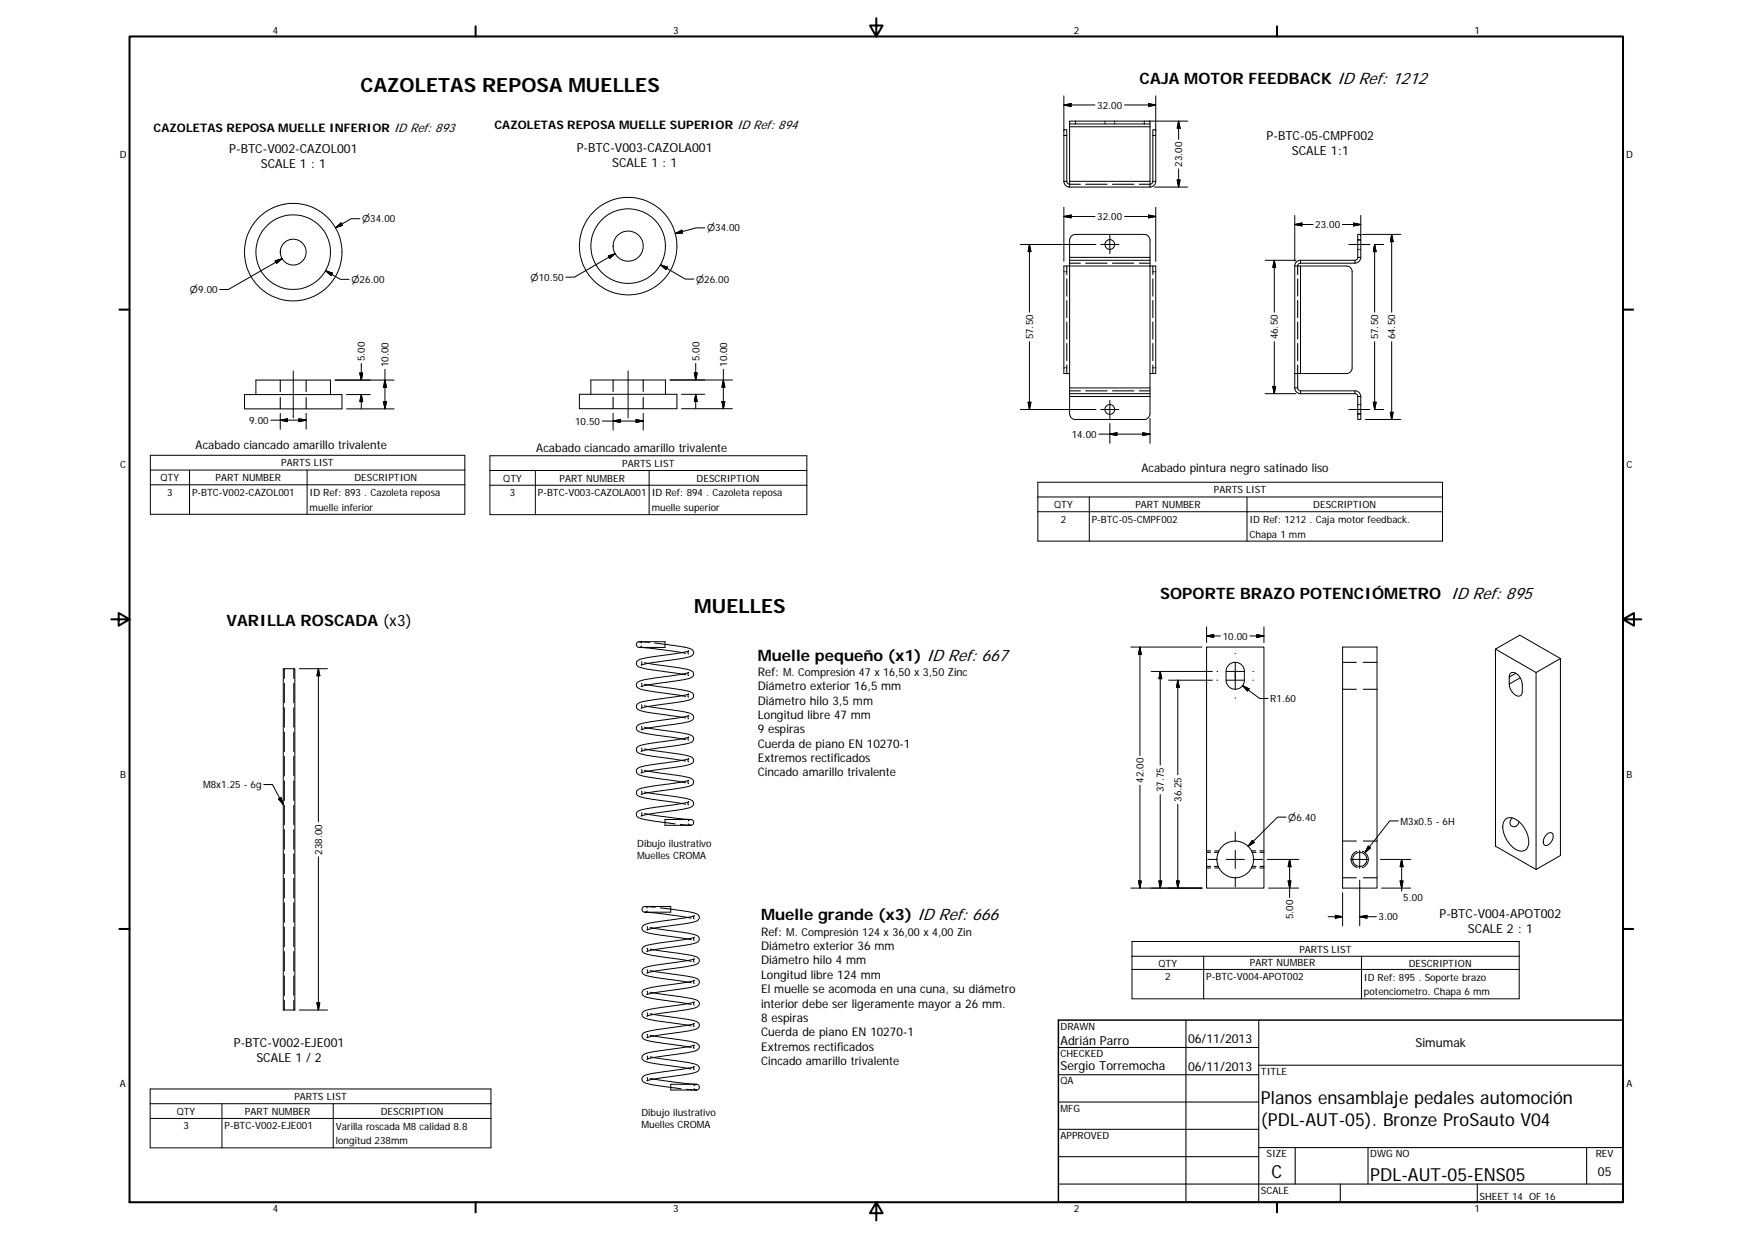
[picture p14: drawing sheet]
<svg xmlns="http://www.w3.org/2000/svg" width="420mm" height="297mm" viewBox="0 0 420 297" stroke-linecap="round" stroke-linejoin="round" font-family="sans-serif">
<defs><g id="words">
<g font-size="4.7">
<text x="86.5" y="22">CAZOLETAS REPOSA MUELLES</text>
<text x="166.5" y="146.9">MUELLES</text>
</g>
<g font-size="4.3">
<text x="302.4" y="264.7">Planos ensamblaje pedales automoción</text>
<text x="302.4" y="269.9">(PDL-AUT-05). Bronze ProSauto V04</text>
<text x="304.9" y="282.4">C</text>
<text x="328.6" y="283.3">PDL-AUT-05-ENS05</text>
</g>
<g font-size="3.8">
<text x="273.3" y="20.2">CAJA MOTOR FEEDBACK ID Ref: 1212</text>
<text x="278.2" y="143.5">SOPORTE BRAZO POTENCIÓMETRO ID Ref: 895</text>
<text x="54.3" y="150">VARILLA ROSCADA (x3)</text>
<text x="181.7" y="158.4">Muelle pequeño (x1) ID Ref: 667</text>
<text x="182.5" y="220.6">Muelle grande (x3) ID Ref: 666</text>
</g>
<g font-size="3">
<text x="303.8" y="33.6">P-BTC-05-CMPF002</text>
<text x="55" y="36.7">P-BTC-V002-CAZOL001</text>
<text x="62.5" y="40.2">SCALE 1 : 1</text>
<text x="138.3" y="36.5">P-BTC-V003-CAZOLA001</text>
<text x="146.8" y="40.1">SCALE 1 : 1</text>
<text x="309.8" y="37.2">SCALE 1:1</text>
<text x="345.2" y="220.1">P-BTC-V004-APOT002</text>
<text x="352" y="223.7">SCALE 2 : 1</text>
<text x="56.1" y="251.1">P-BTC-V002-EJE001</text>
<text x="254.3" y="250.5">Adrián Parro</text>
<text x="284.9" y="250.1">06/11/2013</text>
<text x="339.5" y="251.1">Simumak</text>
<text x="61.5" y="254.7">SCALE 1 / 2</text>
<text x="254.3" y="256.5">Sergio Torremocha</text>
<text x="284.9" y="256.6">06/11/2013</text>
<text x="383.2" y="281.9">05</text>
</g>
<g font-size="2.9">
<text x="181.7" y="165.4">Diámetro exterior 16,5 mm</text>
<text x="181.7" y="168.9">Diámetro hilo 3,5 mm</text>
<text x="181.7" y="172.4">Longitud libre 47 mm</text>
<text x="181.7" y="175.8">9 espiras</text>
<text x="181.7" y="179.3">Cuerda de piano EN 10270-1</text>
<text x="181.7" y="182.7">Extremos rectificados</text>
<text x="182.5" y="227.8">Diámetro exterior 36 mm</text>
<text x="182.5" y="231.2">Diámetro hilo 4 mm</text>
<text x="182.5" y="234.6">Longitud libre 124 mm</text>
<text x="182.5" y="238.1">El muelle se acomoda en una cuna, su diámetro</text>
<text x="182.5" y="241.6">interior debe ser ligeramente mayor a 26 mm.</text>
<text x="182.5" y="245">8 espiras</text>
<text x="182.5" y="248.5">Cuerda de piano EN 10270-1</text>
<text x="182.5" y="251.9">Extremos rectificados</text>
</g>
<g font-size="2.8">
<text x="36.8" y="31.6">CAZOLETAS REPOSA MUELLE INFERIOR ID Ref: 893</text>
<text x="118.6" y="30.9">CAZOLETAS REPOSA MUELLE SUPERIOR ID Ref: 894</text>
<text x="46.9" y="107.6">Acabado ciancado amarillo trivalente</text>
<text x="128.6" y="108.4">Acabado ciancado amarillo trivalente</text>
<text x="273.7" y="113.2">Acabado pintura negro satinado liso</text>
<text x="181.7" y="162">Ref: M. Compresión 47 x 16,50 x 3,50 Zinc</text>
<text x="181.7" y="186.1">Cincado amarillo trivalente</text>
<text x="182.5" y="224.3">Ref: M. Compresión 124 x 36,00 x 4,00 Zin</text>
<text x="182.5" y="255.3">Cincado amarillo trivalente</text>
</g>
<g font-size="2.4">
<text x="65.4" y="8">4</text>
<text x="161.4" y="8">3</text>
<text x="257.5" y="8">2</text>
<text x="353.6" y="8">1</text>
<text x="263.2" y="26.1">32.00</text>
<text x="28.7" y="38">D</text>
<text x="283.5" y="39.9" transform="rotate(-90 283.5 39.9)">23.00</text>
<text x="390" y="38">D</text>
<text x="263.2" y="52.8">32.00</text>
<text x="315.4" y="54.7">23.00</text>
<text x="247.7" y="81.4" transform="rotate(-90 247.7 81.4)">57.50</text>
<text x="306.4" y="81.4" transform="rotate(-90 306.4 81.4)">46.50</text>
<text x="330.5" y="81.4" transform="rotate(-90 330.5 81.4)">57.50</text>
<text x="334.6" y="81.4" transform="rotate(-90 334.6 81.4)">64.50</text>
<text x="87.5" y="86.6" transform="rotate(-90 87.5 86.6)">5.00</text>
<text x="93.2" y="88" transform="rotate(-90 93.2 88)">10.00</text>
<text x="167.7" y="86.6" transform="rotate(-90 167.7 86.6)">5.00</text>
<text x="174.4" y="88" transform="rotate(-90 174.4 88)">10.00</text>
<text x="59.7" y="101.6">9.00</text>
<text x="137.9" y="101.8">10.50</text>
<text x="257" y="105">14.00</text>
<text x="28.8" y="112.2">C</text>
<text x="67.5" y="111.8">PARTS LIST</text>
<text x="149.2" y="111.9">PARTS LIST</text>
<text x="390.1" y="112.2">C</text>
<text x="38.5" y="115.4">QTY</text>
<text x="40.1" y="118.9">3</text>
<text x="46.1" y="118.9">P-BTC-V002-CAZOL001</text>
<text x="51.7" y="115.3">PART NUMBER</text>
<text x="74.3" y="118.9">ID Ref: 893 . Cazoleta reposa</text>
<text x="85" y="115.4">DESCRIPTION</text>
<text x="120.7" y="115.5">QTY</text>
<text x="122.3" y="119">3</text>
<text x="129" y="119">P-BTC-V003-CAZOLA001</text>
<text x="134.2" y="115.4">PART NUMBER</text>
<text x="156.3" y="119">ID Ref: 894 . Cazoleta reposa</text>
<text x="167" y="115.5">DESCRIPTION</text>
<text x="291.1" y="118.3">PARTS LIST</text>
<text x="74.3" y="122.4">muelle inferior</text>
<text x="156.3" y="122.6">muelle superior</text>
<text x="252.8" y="121.8">QTY</text>
<text x="254.4" y="125.4">2</text>
<text x="261.8" y="125.4">P-BTC-05-CMPF002</text>
<text x="272.3" y="121.8">PART NUMBER</text>
<text x="299.7" y="125.4">ID Ref: 1212 . Caja motor feedback.</text>
<text x="314.9" y="121.8">DESCRIPTION</text>
<text x="299.7" y="128.9">Chapa 1 mm</text>
<text x="293.2" y="153.3">10.00</text>
<text x="304.6" y="168.3">R1.60</text>
<text x="28.8" y="186.5">B</text>
<text x="48.7" y="188.9">M8x1.25 - 6g</text>
<text x="274.2" y="187.7" transform="rotate(-90 274.2 187.7)">42.00</text>
<text x="279.1" y="189.9" transform="rotate(-90 279.1 189.9)">37.75</text>
<text x="390.1" y="186.5">B</text>
<text x="283.3" y="192.3" transform="rotate(-90 283.3 192.3)">36.25</text>
<text x="335.9" y="197.7">M3x0.5 - 6H</text>
<text x="152.8" y="203.1">Dibujo ilustrativo</text>
<text x="77.2" y="204.9" transform="rotate(-90 77.2 204.9)">238.00</text>
<text x="152.8" y="206">Muelles CROMA</text>
<text x="336.5" y="216">5.00</text>
<text x="310.1" y="220.4" transform="rotate(-90 310.1 220.4)">5.00</text>
<text x="330.6" y="220.6">3.00</text>
<text x="277.8" y="231.7">QTY</text>
<text x="299.8" y="231.7">PART NUMBER</text>
<text x="311.6" y="228.4">PARTS LIST</text>
<text x="337.9" y="231.7">DESCRIPTION</text>
<text x="279.4" y="235">2</text>
<text x="289.3" y="235">P-BTC-V004-APOT002</text>
<text x="327.1" y="235.1">ID Ref: 895 . Soporte brazo</text>
<text x="327.1" y="238.6">potenciometro. Chapa 6 mm</text>
<text x="254.3" y="246.8">DRAWN</text>
<text x="254.3" y="253.4">CHECKED</text>
<text x="302.4" y="257.6">TITLE</text>
<text x="28.8" y="260.7">A</text>
<text x="70.6" y="263.7">PARTS LIST</text>
<text x="254.3" y="259.9">QA</text>
<text x="390" y="260.7">A</text>
<text x="42.4" y="267.3">QTY</text>
<text x="58.7" y="267.2">PART NUMBER</text>
<text x="91.3" y="267.3">DESCRIPTION</text>
<text x="153.8" y="267.4">Dibujo ilustrativo</text>
<text x="254.3" y="266.5">MFG</text>
<text x="44" y="270.8">3</text>
<text x="53.9" y="270.8">P-BTC-V002-EJE001</text>
<text x="80.5" y="270.8">Varilla roscada M8 calidad 8.8</text>
<text x="80.5" y="274.3">longitud 238mm</text>
<text x="153.8" y="270.3">Muelles CROMA</text>
<text x="254.3" y="273.1">APPROVED</text>
<text x="303.8" y="277.4">SIZE</text>
<text x="328.6" y="277.4">DWG NO</text>
<text x="382.7" y="277.4">REV</text>
<text x="302.4" y="286.2">SCALE</text>
<text x="354.8" y="287.7">SHEET 14 OF 16</text>
<text x="65.4" y="290.7">4</text>
<text x="161.4" y="290.7">3</text>
<text x="257.5" y="290.7">2</text>
<text x="353.6" y="290.7">1</text>
</g>
<g font-size="2.3">
<text x="86.9" y="53.3">⌀34.00</text>
<text x="169.6" y="55.5">⌀34.00</text>
<text x="45.6" y="70.3">⌀9.00</text>
<text x="84.3" y="67.8">⌀26.00</text>
<text x="127.2" y="67.3">⌀10.50</text>
<text x="167" y="67.8">⌀26.00</text>
<text x="309" y="196.7">⌀6.40</text>
</g>
</g></defs>
<g fill="none" stroke="#000" stroke-width=".24">
<path d="M255.1 23v8.4M255.1 32.5v-1.4h.7v1.4M255.1 25.2l1.8-.4v.7zM255.1 25.2h7.5M255.1 32.5v11M255.1 32.5h.7M255.8 32.5v11M256.5 30.4v13.1M256.5 30.4h19.3M256.5 29.7v.7M257.9 29h16.5M257.9 29h-1.4v.7h1.4"/>
<path d="M257.9 29v.7M257.9 29.7h16.5M269.7 25.2h7.5M274.4 29v.7M274.4 29h1.4v.7h-1.4M275.4 24.8l1.8 .4-1.8 .3zM275.5 29h9.3M275.8 30.4v13.1M275.8 29.7v.7M276.5 32.5h.7M276.5 32.5v11M276.5 32.5v-1.4h.7v1.4"/>
<path d="M277.2 23v8.4M277.2 32.5v11M282.6 29v4.4M282.6 29l.4 1.8h-.7zM80.4 54.6l1.4-1.2 .3 .6zM86.3 52.4h-2.1l-3.8 2.2M161.9 56l1.6-.8 .2 .7zM169 54.6h-2l-5.1 1.4M244.7 58.6h18.1M246.9 58.6v16.2M246.9 58.6l.3 1.7h-.6zM255.1 43.5a1.44 1.44 0 0 0 1.4 1.4"/>
<path d="M255.1 49.7v13M255.1 51.9l1.8-.3v.6zM255.1 51.9h7.5M255.1 43.5h.7M255.8 43.5l.2 .4 .5 .3M256.5 43.5v1.4M256.5 43.5h19.3M256.5 44.9h19.3M264 58.6h4.3M266.2 56.4v4.4M269.7 51.9h7.5M275.4 51.6l1.8 .3-1.8 .3z"/>
<path d="M275.8 43.5v1.4M276.5 43.5l-.3 .5-.4 .2M276.5 43.5h.7M276.9 44.9h7.9M277.2 43.5a1.44 1.44 0 0 1-1.4 1.4M277.2 49.7v13M282.3 43.1h.7l-.4 1.8zM282.6 40.5v4.4M310.5 51.6v11.1M310.5 53.8l1.7-.3v.7zM314.9 53.8h-4.4M321.9 53.8h4.4"/>
<path d="M323.5 58.6h5M324.6 53.5l1.7 .3-1.7 .4zM325.6 57.6v-1.4h.7v1.4M325.6 57.6h.7M325.6 57.6v4.1M326.3 51.6v4.9M326.3 57.6v4.1M326.7 56.2h9.2M329.6 58.6h2.2M329.7 58.6l.3 1.7h-.7zM329.7 58.6v16.2M333.7 56.2l.4 1.7h-.7z"/>
<path d="M333.7 56.2v18.6M66 62.5l1.7-.5-1.4 1.1zM67.7 62l-12.9 7.4h-2.1M78.1 64.9l3.5 2.1h2.1M78.1 64.9l1.6 .6-.3 .6zM145.9 61.4l1.6-.6-1.3 1.2zM147.5 60.8l-9.7 5.6h-2.1M158.4 63.5l1.7 .5-.4 .6zM158.4 63.5l5.9 3.4h2.1M255.1 65.2h.3M255.6 65.2h.2M256.5 61.7v.7"/>
<path d="M256.5 63.8h19.3M256.5 61.7h19.3M256.5 63.8h-1.4v25.8h1.4v3.4M256.5 61.7v-4.1a1.4 1.4 0 0 1 1.4-1.4h16.5a1.44 1.44 0 0 1 1.4 1.4v4.1M256.5 63.8v25.8M275.8 63.8h1.4v25.8h-1.4M275.8 62.4v1.4M275.8 62.4h-19.3v1.4M275.8 61.7v.7M275.8 63.8v29.2M276.5 65.2h.2M276.9 65.2h.3"/>
<path d="M303.4 62.4h7.4M305.6 62.4v12.4M305.6 62.4l.3 1.7h-.7zM310.5 63.8h1.4M310.5 63.8v29.2M311.9 62.4v.7M311.9 63.8v25.8M311.9 63.1h13M311.9 62.4h13M311.9 63.8h11a1.32 1.32 0 0 1 1.4 1.4v23a1.36 1.36 0 0 1-1.4 1.4h-11M311.9 62.4a1.36 1.36 0 0 0-1.4 1.4M311.9 63.1l-.5 .3-.2 .4"/>
<path d="M324.9 62.4v.7M325.6 61.7h.7M325.6 61.7l-.1 .4-.6 .3M326.3 61.7a1.43 1.43 0 0 1-1.4 1.4M58.6 94.6h23.4v3.4h-23.4zM61.4 94.6v-3.5h17.9v3.5M67.2 99.1v3.8M70.3 88.9v11.3M73.4 99.1v3.8M80.4 91.1h14.1M83.1 98h11.4M83.1 94.6h5.7"/>
<path d="M86.3 89.4h.7l-.4 1.7zM86.6 94.6l.4 1.7h-.7zM86.6 87.1v4M86.6 94.6v3.4M92 96.3h.7l-.4 1.7zM92.3 88.5v9.5M92.3 91.1l.4 1.8h-.7zM138.9 94.5h23.4v3.5h-23.4zM141.7 94.5v-3.4h17.9v3.4M147 99.1v4M150.6 88.9v11.3M154.3 99.1v4"/>
<path d="M160.7 91.1h15M163.4 98h12.3M163.4 94.5h5.6M166.5 89.4h.7l-.4 1.7zM166.8 94.5l.4 1.8h-.7zM166.8 87.1v4M166.8 94.5v3.5M173.1 96.3h.7l-.3 1.7zM173.5 91.1l.3 1.7h-.7zM173.5 88.5v9.5M244.7 98.2h18.1M246.6 96.4h.6l-.3 1.8z"/>
<path d="M246.9 81.9v16.3M255.1 88.2h.3M255.6 88.2h.2M256.5 93v1.4M256.5 95.1h19.3M256.5 94.4h19.3M256.5 93h19.3M256.5 95.1v4.1a1.4 1.4 0 0 0 1.4 1.4h16.5a1.39 1.39 0 0 0 1.4-1.4v-4.1M256.5 94.4v.7M264 98.2h4.3M266.2 96v4.4M275.8 94.4v.7"/>
<path d="M275.8 93v1.4M276.5 88.2h.2M276.9 88.2h.3M303.4 94.4h7.4M305.2 92.6h.7l-.3 1.8zM305.6 81.9v12.5M310.5 89.6h1.4M310.5 93h.7M310.5 93a1.39 1.39 0 0 0 1.4 1.4M311.2 89.6v3.4M311.2 93l.3 .5 .4 .2M311.9 94.4h13"/>
<path d="M311.9 93.7v.7M311.9 93.7h13M323.5 98.2h5M324.9 94.4l.6 .2 .1 .5M324.9 93.7v.7M324.9 93.7a1.35 1.35 0 0 1 1.4 1.4M325.6 95.1h.7M325.6 99.2h.7M325.6 95.1v4.1M326.3 99.2v1.4h-.7v-1.4M326.3 95.1v4.1M329.3 96.4h.7l-.3 1.8z"/>
<path d="M329.6 98.2h2.2M329.7 81.9v16.3M333.4 98.8h.7l-.4 1.8zM333.7 81.9v18.7M36.1 109.2h75.4v14.1h-75.4zM36.1 112.7h75.4M36.1 116.2h75.4M45.5 112.7v10.6M67.2 100.7l1.7-.3v.7zM71.7 100.4l1.7 .3-1.7 .4zM73.4 100.7h-8.5M73.6 112.7v10.6"/>
<path d="M117.5 112.8h76M117.5 116.3h76M117.5 109.3h76v14.1h-76zM128.4 112.8v10.6M147 100.9l1.7-.3v.7zM152.5 100.6l1.8 .3-1.8 .4zM154.3 100.9h-9.9M155.7 112.8v10.6M248.9 119.1h97M248.9 115.6h97v14.1h-97zM261.2 119.1v10.6M266.2 104.1l1.7-.4v.7z"/>
<path d="M266.2 101.5v4.8M274.1 103.7l1.7 .4-1.7 .3zM275.8 100.3v6M275.8 104.1h-12.3M299.1 119.1v10.6M327.4 100.6h8.5M248.9 122.7h97M152.8 154l.3-.2h6.4v1.4h-5.5a.86 .86 0 0 1-1.1-.1 .86 .86 0 0 1-.1-1.1zM153.3 155.2l3.6 .3 6.7 1M155.4 159l5.1 .8a12.3 12.3 0 0 1 5.7 1.3 1.05 1.05 0 0 1-1 1.6l-9.6 1.5-1.8 .4M159.5 154.5l1.7 .2a12.4 12.4 0 0 1 4.9 1.2 .92 .92 0 0 1 .2 1 .92 .92 0 0 1-.9 .5l-3.4 .7-6.8 1-1.4 .3M165.2 156l-1.6 .5-4.4 .6a18 18 0 0 0-6.3 1.3 .96 .96 0 0 0-.2 1.1 .96 .96 0 0 0 .9 .5l1.6 .4 8.4 1.2"/>
<path d="M271.2 155.1h17.1M273.4 155.1l.3 1.8h-.7zM273.4 155.1v26.1M289.4 150.3v3.8M289.4 152.5l1.7-.4v.7zM289.4 152.5h3.3M289.4 155.1h13.7v57.8h-13.7zM296.2 156.6v.1M296.2 158.8v6.4M301.4 152.1l1.7 .4-1.7 .3zM303.1 150.3v3.8M303.1 152.5h-3.3"/>
<path d="M322 155.1h8.2v57.8h-8.2zM358.6 155.6v47.3l9.8 5.5M358.6 155.6l5.9-3.3 9.7 5.6M358.6 155.6l9.8 5.6M374.2 157.9l-5.8 3.3M374.2 157.9v47.2l-5.8 3.3M67.9 160.3h2.8v81.8h-2.8zM68.2 160.3v2.3M68.2 163.8v4.7M68.2 169.7v4.6M68.2 175.5v4.7M70.5 160.3v2.3"/>
<path d="M70.5 163.8v4.7M70.5 169.7v4.6M70.5 175.5v4.7M71.8 160.3h6.7M76.4 160.3v36.7M76.4 160.3l.3 1.7h-.7zM155.4 179.7l4.6 .7a17.4 17.4 0 0 1 6.1 1.3 .96 .96 0 0 1 .2 1 .96 .96 0 0 1-.9 .6l-3.2 .6-6.8 1-1.6 .4M155.4 169.4l4.6 .7a16.1 16.1 0 0 1 6.1 1.2 .94 .94 0 0 1 .2 1.1 .94 .94 0 0 1-.9 .5l-1.9 .5-7.5 1-2.2 .5M155.4 174.5l5.1 .8a17.2 17.2 0 0 1 5.6 1.2 1.03 1.03 0 0 1 .1 1.1 1.03 1.03 0 0 1-1 .6l-9.6 1.5-1.8 .4M155.4 164.2l4.6 .7a18.4 18.4 0 0 1 6.1 1.3 1.01 1.01 0 0 1 .1 1.1 1.01 1.01 0 0 1-1 .5l-9.6 1.5-1.8 .5M165.2 171.5l-1.8 .5-4.2 .6a20.1 20.1 0 0 0-6.3 1.3 .96 .96 0 0 0-.2 1.1 .96 .96 0 0 0 .9 .6l10 1.5M165.2 166.4l-2 .5-4 .5a19.5 19.5 0 0 0-6.3 1.3 .96 .96 0 0 0-.2 1.1 .96 .96 0 0 0 .9 .6l2.9 .6 7.1 1"/>
<path d="M165.2 161.2l-1.8 .5-4.2 .5a19.1 19.1 0 0 0-6.3 1.4 .96 .96 0 0 0-.2 1.1 .96 .96 0 0 0 .9 .5l10 1.6M165.2 176.7l-1.8 .5-4.2 .6a23.6 23.6 0 0 0-6.2 1.2 .95 .95 0 0 0-.3 1.1 .95 .95 0 0 0 .9 .6l1.6 .4 8.4 1.2M276.1 161h14.7M278.2 161l.4 1.7h-.7zM278.2 161v22.4M280.3 163.1h10.5M282.5 163.1l.3 1.7h-.7zM282.5 163.1v22.7M291.8 163.1h.2M291.8 161h.2M294.1 163.1h4.3M294.1 161h4.3"/>
<path d="M296.2 167.3v.1M298 164.4l4.1 3h2M298 164.4l1.6 .7-.4 .6zM298.4 161v2.1M298.4 161a2.19 2.19 0 0 0-2.2-2.2 2.19 2.19 0 0 0-2.2 2.2v2.1a2.19 2.19 0 0 0 2.2 2.2 2.19 2.19 0 0 0 2.2-2.2M300.5 163.1h.1M300.5 161h.1M361.9 162.3a1.03 1.03 0 0 1 .7-1.1 1.03 1.03 0 0 1 1.2 .4 3.5 3.5 0 0 1 1.3 2.5v1.7a1.02 1.02 0 0 1-.7 1.1 1.02 1.02 0 0 1-1.2-.4 3.4 3.4 0 0 1-1.3-2.5M361.9 162.3v1.7M363.5 161.4l-1.6 .9M364.6 162.5l-2.7 1.5M368.4 161.2v47.2"/>
<path d="M63.3 188.1h2l2.6 4.8M66.8 191.6l.6-.4 .5 1.7zM68.2 181.4v4.6M68.2 187.2v4.7M68.2 193.1v4.6M68.2 198.9v4.7M70.5 181.4v4.6M70.5 187.2v4.7M70.5 193.1v4.6M70.5 198.9v4.7M155.4 190.1l5.1 .7a15 15 0 0 1 5.6 1.2 .94 .94 0 0 1 .2 1 .94 .94 0 0 1-.9 .6l-1.9 .5-8.3 1.1-1.4 .4M155.4 195.2l7 1 3.3 .3"/>
<path d="M155.4 184.9l4.6 .7a18.4 18.4 0 0 1 6.1 1.2 1.01 1.01 0 0 1 .1 1.2 1.01 1.01 0 0 1-1 .5l-9 1.4-2.4 .6M159.5 196.5h5.7a.79 .79 0 0 1 1.2 .7 .79 .79 0 0 1-1.2 .7h-5.7zM165.2 192.2l-1.7 .5-6.5 .9a8.9 8.9 0 0 0-4.2 1.1 1 1 0 0 0 0 1.1 1 1 0 0 0 .9 .5l5.8 .9M165.2 181.9l-1.3 .3-4.7 .7a23.6 23.6 0 0 0-6.2 1.3 .96 .96 0 0 0-.3 1.1 .96 .96 0 0 0 .9 .6l2 .4 8 1.2M165.2 187.1l-2.2 .5-3.8 .5a19.5 19.5 0 0 0-6.3 1.3 .96 .96 0 0 0-.2 1.1 .96 .96 0 0 0 .9 .6l2.9 .5 7.1 1M273.4 188.3v24.6M278.2 190.5v22.4M282.5 192.8v20.1M296.2 199.5v2.3M308.4 195.9h-2l-7.1 7M335.3 196.8h-2l-5.9 7.6M360.9 196.6a2.24 2.24 0 0 1 3.1 .2 6.2 6.2 0 0 1 2.3 6.4 1.99 1.99 0 0 1-3.2 .2 6.3 6.3 0 0 1-2.5-6.4z"/>
<path d="M362.6 196.1a1.16 1.16 0 0 0-.5 1.2 1.16 1.16 0 0 0 .9 .9l.8-.3 .5-.9M68.2 204.7v4.7M68.2 210.6v4.7M68.2 216.4v4.7M70.5 204.7v4.7M70.5 210.6v4.7M70.5 216.4v4.7M76.4 205.4v36.7M154.2 217.5l.5-.2h6.2v1.4h-6.1a.71 .71 0 0 1-.8-.4 .71 .71 0 0 1 .2-.8zM154.7 218.7l2.8 .2 7.4 1.1M160.9 218l1.7 .2a10.7 10.7 0 0 1 4.9 1.3 1.02 1.02 0 0 1 0 1 1.02 1.02 0 0 1-.9 .5l-9.4 1.4-2 .5M166.5 219.5l-1.6 .5-4.3 .6a18 18 0 0 0-6.3 1.3 .96 .96 0 0 0-.2 1.1 .96 .96 0 0 0 .9 .5l2.4 .5 7.5 1.1"/>
<path d="M271.2 212.9h17.1M273 211.2h.7l-.3 1.7zM277.9 211.2h.7l-.4 1.7zM282.1 211.2h.7l-.3 1.7zM289.4 208.1h.9M289.4 204h.9M289.7 206h2.3M291.3 208.1h1M291.3 204h1M294.1 206h4.3M296.2 203.9v4.3M296.2 210.3v2.3"/>
<path d="M300.1 208.1h1M300.1 204h1M300.3 201.5l.5 .5-1.5 .9zM300.5 206h2.3M302.1 208.1h1M302.1 204h1M303.9 206h7.6M304.2 212.9h7.3M308.9 211.2h.7l-.3 1.7zM309.3 206l.3 1.8h-.7zM309.3 206v9.2M318.5 219.8h3.5"/>
<path d="M320.2 219.5l1.8 .3-1.8 .3zM322 214v8M323.9 206h4.4M325.4 204.1a2.04 2.04 0 0 0-1.4 1.9 2.04 2.04 0 0 0 1.4 2M326.1 219.8l1.7-.3v.6zM326.1 219.8h4M326.1 203.9v4.3M326.1 211v11M326.7 204.1a2.05 2.05 0 0 1 1.4 1.9 2.05 2.05 0 0 1-1.4 2M328.1 202.8l.6 .5-1.3 1.1zM331.1 206h7.2M331.3 212.9h7"/>
<path d="M335.8 211.2h.7l-.4 1.7zM336.1 206v7.6M336.1 206l.4 1.8h-.7zM370.9 200a.88 .88 0 0 1 1.2-.3 .88 .88 0 0 1 .3 1.2v.3a1.83 1.83 0 0 1-2 1.4 1.87 1.87 0 0 1 .5-2.6zM68.2 222.3v4.7M68.2 228.1v4.7M68.2 234v4.7M68.2 239.8v2.3M70.5 222.3v4.7M70.5 228.1v4.7M70.5 234v4.7M70.5 239.8v2.3"/>
<path d="M156.7 238l5.2 .8a15.1 15.1 0 0 1 5.5 1.2 .94 .94 0 0 1 .2 1 .94 .94 0 0 1-.8 .6l-2.3 .5-7.6 1.1-1.7 .4M156.7 232.9l5.2 .7a14.9 14.9 0 0 1 5.5 1.2 .99 .99 0 0 1 .2 1.2 .99 .99 0 0 1-1.1 .5l-9.4 1.5-1.9 .4M156.7 222.5l4.7 .7a16.7 16.7 0 0 1 6 1.3 .99 .99 0 0 1 .2 1.1 .99 .99 0 0 1-1.1 .5l-2 .5-7.4 1-1.9 .5M156.7 227.7l4.7 .7a16.7 16.7 0 0 1 6 1.3 1 1 0 0 1 .2 1.1 1 1 0 0 1-1.1 .5l-2 .5-7.2 .9-2.1 .6M166.5 229.9l-1.6 .4-4.3 .6a19.5 19.5 0 0 0-6.3 1.3 .96 .96 0 0 0-.2 1.1 .96 .96 0 0 0 .9 .6l2 .4 7.9 1.2M166.5 235l-1.6 .5-4.8 .7a16.8 16.8 0 0 0-5.8 1.2 .98 .98 0 0 0-.2 1.1 .98 .98 0 0 0 .9 .6l9.9 1.5M166.5 224.7l-1.9 .5-4.5 .6a16.8 16.8 0 0 0-5.8 1.3 .98 .98 0 0 0-.2 1.1 .98 .98 0 0 0 .9 .5l9.9 1.6M271.5 225.7h92.8v13.8h-92.8zM271.5 229.3h92.8M271.5 232.4h92.8M288.7 229.3v10.2M326.5 229.3v10.2"/>
<path d="M71.8 242.1h6.7M76 240.4h.7l-.3 1.7zM156.7 253.5l4.7 .7a16.7 16.7 0 0 1 6 1.3 .99 .99 0 0 1 .2 1.1 .99 .99 0 0 1-1.1 .6l-2 .4-7.4 1-1.9 .5M156.7 258.7l7.5 1 2.8 .2M156.7 248.4l4.7 .6a22.2 22.2 0 0 1 5.9 1.3 .92 .92 0 0 1 .4 1 .92 .92 0 0 1-.9 .6l-1.9 .5-7.6 1-2.1 .5M156.7 243.2l4.7 .7a16.7 16.7 0 0 1 6 1.3 .99 .99 0 0 1 .2 1.1 .99 .99 0 0 1-1.1 .5l-9.8 1.6-1.5 .4M160.9 259.9h5.7a.78 .78 0 0 1 1.1 .7 .78 .78 0 0 1-1.1 .7h-5.7zM166.5 250.6l-1.6 .4-4.3 .6a18 18 0 0 0-6.3 1.3 .96 .96 0 0 0-.2 1.1 .96 .96 0 0 0 .9 .6l2.4 .5 7.5 1M166.5 255.7l-2 .5-5.4 .7a11.4 11.4 0 0 0-5 1.3 1.02 1.02 0 0 0 0 1 1.02 1.02 0 0 0 1 .5l5.8 1M166.5 245.4l-1.9 .5-4.5 .6a17.7 17.7 0 0 0-5.8 1.2 .98 .98 0 0 0-.2 1.1 .98 .98 0 0 0 .9 .6l9.9 1.6M166.5 240.2l-1.8 .5-4.1 .6a18.5 18.5 0 0 0-6.3 1.3 .97 .97 0 0 0-.2 1.1 .97 .97 0 0 0 .9 .5l2.4 .5 7.5 1.1M36 261.1h81.7v14.1h-81.7z"/>
<path d="M36 264.6h81.7M36 268.1h81.7M53.2 264.6v10.6M79.9 264.6v10.6"/>
<circle cx="150.6" cy="59" r="8.9"/>
<circle cx="150.6" cy="59" r="11.7"/>
<circle cx="150.6" cy="59" r="3.6"/>
<circle cx="266.2" cy="58.6" r="1.16"/>
<circle cx="70.3" cy="60.4" r="8.9"/>
<circle cx="70.3" cy="60.4" r="3.1"/>
<circle cx="70.3" cy="60.5" r="11.7"/>
<circle cx="266.2" cy="98.2" r="1.16"/>
<circle cx="296.2" cy="206" r="4.4"/>
<circle cx="326.1" cy="206" r="1.69"/>
</g>
<g fill="none" stroke="#000" stroke-width=".25">
<path d="M265 29v.3M265 29.5v.2M267.3 29v.3M267.3 29.5v.2M256.5 44.2h2.6M260.4 44.2h5.1M266.8 44.2h5.1M273.2 44.2h2.6M325.6 59.8h.3M325.6 57.4h.3M326.1 59.8h.2M326.1 57.4h.2"/>
<path d="M255.8 63.8v2M255.8 66.9v4.1M255.8 72v4.1M255.8 77.2v4.1M256.5 63.1h2.6M260.4 63.1h5.1M266.8 63.1h5.1M273.2 63.1h2.6M276.5 63.8v2M276.5 66.9v4.1M276.5 72v4.1M276.5 77.2v4.1"/>
<path d="M311.2 63.8v2M311.2 66.9v4.1M311.2 72v4.1M311.2 77.2v4.1M67.2 91.1v2.8M67.2 95.3v2.7M73.4 91.1v2.8M73.4 95.3v2.7M147 91.1v2.8M147 95.2v2.8M154.3 91.1v2.8M154.3 95.2v2.8"/>
<path d="M255.8 82.3v4.2M255.8 87.5v2.1M256.5 93.7h2.6M260.4 93.7h5.1M266.8 93.7h5.1M273.2 93.7h2.6M276.5 82.3v4.2M276.5 87.5v2.1M311.2 82.3v4.2M311.2 87.5v2.1M325.6 99.3h.3M325.6 97h.3"/>
<path d="M326.1 99.3h.2M326.1 97h.2M153.8 158.7l.2 .4-.2 .3M153.9 154.9l-.6 .3M154.5 158.9l.9 .1M155.8 154l-2.5-.2 .6 .4M157 154.1l2.5 .4M163.6 156.5l.8 .1M165.2 156l-.2 .4 .1 .4M322 158.8h3.3M326.9 158.8h3.3M153.8 179.3l.2 .5-.2 .3"/>
<path d="M153.8 174.2l.2 .4-.2 .3M153.8 169l.2 .4-.2 .4M153.8 163.9l.2 .4-.2 .3M154.5 179.5l.9 .2M154.5 174.4l.9 .1M154.5 169.2l.9 .2M154.5 164l.9 .2M163.6 177.1l.8 .2M163.6 172l.8 .1M163.6 166.8l.8 .2M163.6 161.6l.8 .2M165.2 176.7l-.2 .4 .1 .4"/>
<path d="M165.2 171.5l-.2 .4 .1 .4M165.2 166.4l-.2 .4 .1 .4M165.2 161.2l-.2 .4 .1 .4M322 165.2h3.3M326.9 165.2h3.3M153.8 194.9l.2 .4-.2 .3M153.8 189.7l.2 .4-.2 .4M153.8 184.5l.2 .4-.2 .4M154.5 195l.9 .2M154.5 189.9l.9 .2M154.5 184.7l.9 .2M159.5 197.2l2.4 .3"/>
<path d="M163.6 192.6l.8 .2M163.6 187.5l.8 .1M163.6 182.3l.8 .2M165.1 197.5l.6 .4-2.5-.2M165.2 192.2l-.2 .4 .1 .4M165.2 187.1l-.2 .3 .1 .4M165.2 181.9l-.2 .3 .1 .5M165.7 196.5l-.6 .3M155.2 218.4l-.5 .3M157.1 217.5l-2.4-.2 .5 .4M158.4 217.6l2.5 .4M164.9 220l.9 .1"/>
<path d="M166.5 219.5l-.2 .4 .2 .4M289.4 204.3h.9M289.4 207.7h.9M291.2 204.3h1M291.2 207.7h1M300.3 204.3h.9M300.3 207.7h.9M302.2 204.3h.9M302.2 207.7h.9M322 201.6h3.3M322 210.4h3.3M326.9 201.6h3.3"/>
<path d="M326.9 210.4h3.3M155.2 237.7l.1 .4-.1 .3M155.2 232.5l.1 .4-.1 .4M155.2 227.3l.1 .5-.1 .3M155.2 222.2l.1 .4-.1 .3M155.9 237.9l.8 .1M155.9 232.7l.8 .2M155.9 227.5l.8 .2M155.9 222.4l.8 .1M164.9 235.5l.9 .1M164.9 230.3l.9 .1M164.9 225.1l.9 .2"/>
<path d="M166.5 235l-.2 .4 .2 .4M166.5 229.9l-.2 .3 .2 .5M166.5 224.7l-.2 .4 .2 .4M155.2 258.3l.1 .5-.1 .3M155.2 253.2l.1 .4-.1 .3M155.2 248l.1 .4-.1 .4M155.2 242.8l.1 .4-.1 .4M155.9 258.5l.8 .2M155.9 253.4l.8 .1M155.9 248.2l.8 .2M155.9 243l.8 .2M164.9 256.1l.9 .2"/>
<path d="M164.9 251l.9 .1M164.9 245.8l.9 .2M164.9 240.6l.9 .2M166.5 255.7l-.2 .4 .2 .4M166.5 250.6l-.2 .3 .2 .4M166.5 245.4l-.2 .3 .2 .4M166.5 240.2l-.2 .4 .2 .4M167 259.9l-.6 .4M253.8 251.1h48.1M253.8 257.7h48.1M284.4 244.6v43.6M301.9 255.4h87.3"/>
<path d="M301.9 244.6v43.6M160.9 260.7l2.4 .3M166.4 261l.6 .3-2.4-.1M253.8 264.2h48.1M253.8 270.7h48.1M253.8 277.3h48.1M301.9 275.1h87.3M310.6 275.1v8.8M328.1 275.1v8.8M380.5 275.1v8.8M253.8 283.9h135.4M321.4 283.9v4.3"/>
<path d="M354.3 283.9v4.3"/>
</g>
<g fill="none" stroke="#000" stroke-width=".48">
<path d="M31.1 8.7h358.1v279.5h-358.1zM114.1 6.3v2.4M210.2 4.4v4.3l-1.6-2.6h3.1l-1.5 2.6M306.2 6.3v2.4M28.6 74.2h2.5M389.2 74.2h2.5M26.7 148.5h4.4l-2.6-1.5v3l2.6-1.5M389.2 148.5l2.6 1.5v-3l-2.6 1.5h4.4M28.6 222.7h2.5M389.2 222.7h2.5M114.1 288.2v2.5M210.2 288.2l1.5 2.7h-3.1l1.6-2.7v4.4"/>
<path d="M306.2 288.2v2.5"/>
</g>
<path d="M253.8 244.6h135.4v43.6h-135.4z" fill="none" stroke="#000" stroke-width=".36"/>
<g fill="#000" stroke="#000" stroke-width=".24">
<path d="M255.1 25.2l1.8-.4v.7zM275.4 24.8l1.8 .4-1.8 .3zM282.6 29l.4 1.8h-.7zM80.4 54.6l1.4-1.2 .3 .6zM161.9 56l1.6-.8 .2 .7zM255.1 51.9l1.8-.3v.6zM275.4 51.6l1.8 .3-1.8 .3zM282.3 43.1h.7l-.4 1.8zM310.5 53.8l1.7-.3v.7zM324.6 53.5l1.7 .3-1.7 .4zM333.7 56.2l.4 1.7h-.7zM66 62.5l1.7-.5-1.4 1.1z"/>
<path d="M78.1 64.9l1.6 .6-.3 .6zM145.9 61.4l1.6-.6-1.3 1.2zM158.4 63.5l1.7 .5-.4 .6zM246.9 58.6l.3 1.7h-.6zM305.6 62.4l.3 1.7h-.7zM329.7 58.6l.3 1.7h-.7zM86.3 89.4h.7l-.4 1.7zM86.6 94.6l.4 1.7h-.7zM92 96.3h.7l-.4 1.7zM92.3 91.1l.4 1.8h-.7zM166.5 89.4h.7l-.4 1.7zM166.8 94.5l.4 1.8h-.7z"/>
<path d="M173.1 96.3h.7l-.3 1.7zM173.5 91.1l.3 1.7h-.7zM246.6 96.4h.6l-.3 1.8zM305.2 92.6h.7l-.3 1.8zM329.3 96.4h.7l-.3 1.8zM333.4 98.8h.7l-.4 1.8zM67.2 100.7l1.7-.3v.7zM71.7 100.4l1.7 .3-1.7 .4zM147 100.9l1.7-.3v.7zM152.5 100.6l1.8 .3-1.8 .4zM266.2 104.1l1.7-.4v.7zM274.1 103.7l1.7 .4-1.7 .3z"/>
<path d="M273.4 155.1l.3 1.8h-.7zM289.4 152.5l1.7-.4v.7zM301.4 152.1l1.7 .4-1.7 .3zM76.4 160.3l.3 1.7h-.7zM278.2 161l.4 1.7h-.7zM282.5 163.1l.3 1.7h-.7zM298 164.4l1.6 .7-.4 .6zM66.8 191.6l.6-.4 .5 1.7zM273 211.2h.7l-.3 1.7zM277.9 211.2h.7l-.4 1.7zM282.1 211.2h.7l-.3 1.7zM300.3 201.5l.5 .5-1.5 .9z"/>
<path d="M308.9 211.2h.7l-.3 1.7zM309.3 206l.3 1.8h-.7zM326.1 219.8l1.7-.3v.6zM328.1 202.8l.6 .5-1.3 1.1zM335.8 211.2h.7l-.4 1.7zM336.1 206l.4 1.8h-.7zM320.2 219.5l1.8 .3-1.8 .3zM76 240.4h.7l-.3 1.7z"/>
</g>
<use href="#words"/>
</svg>
